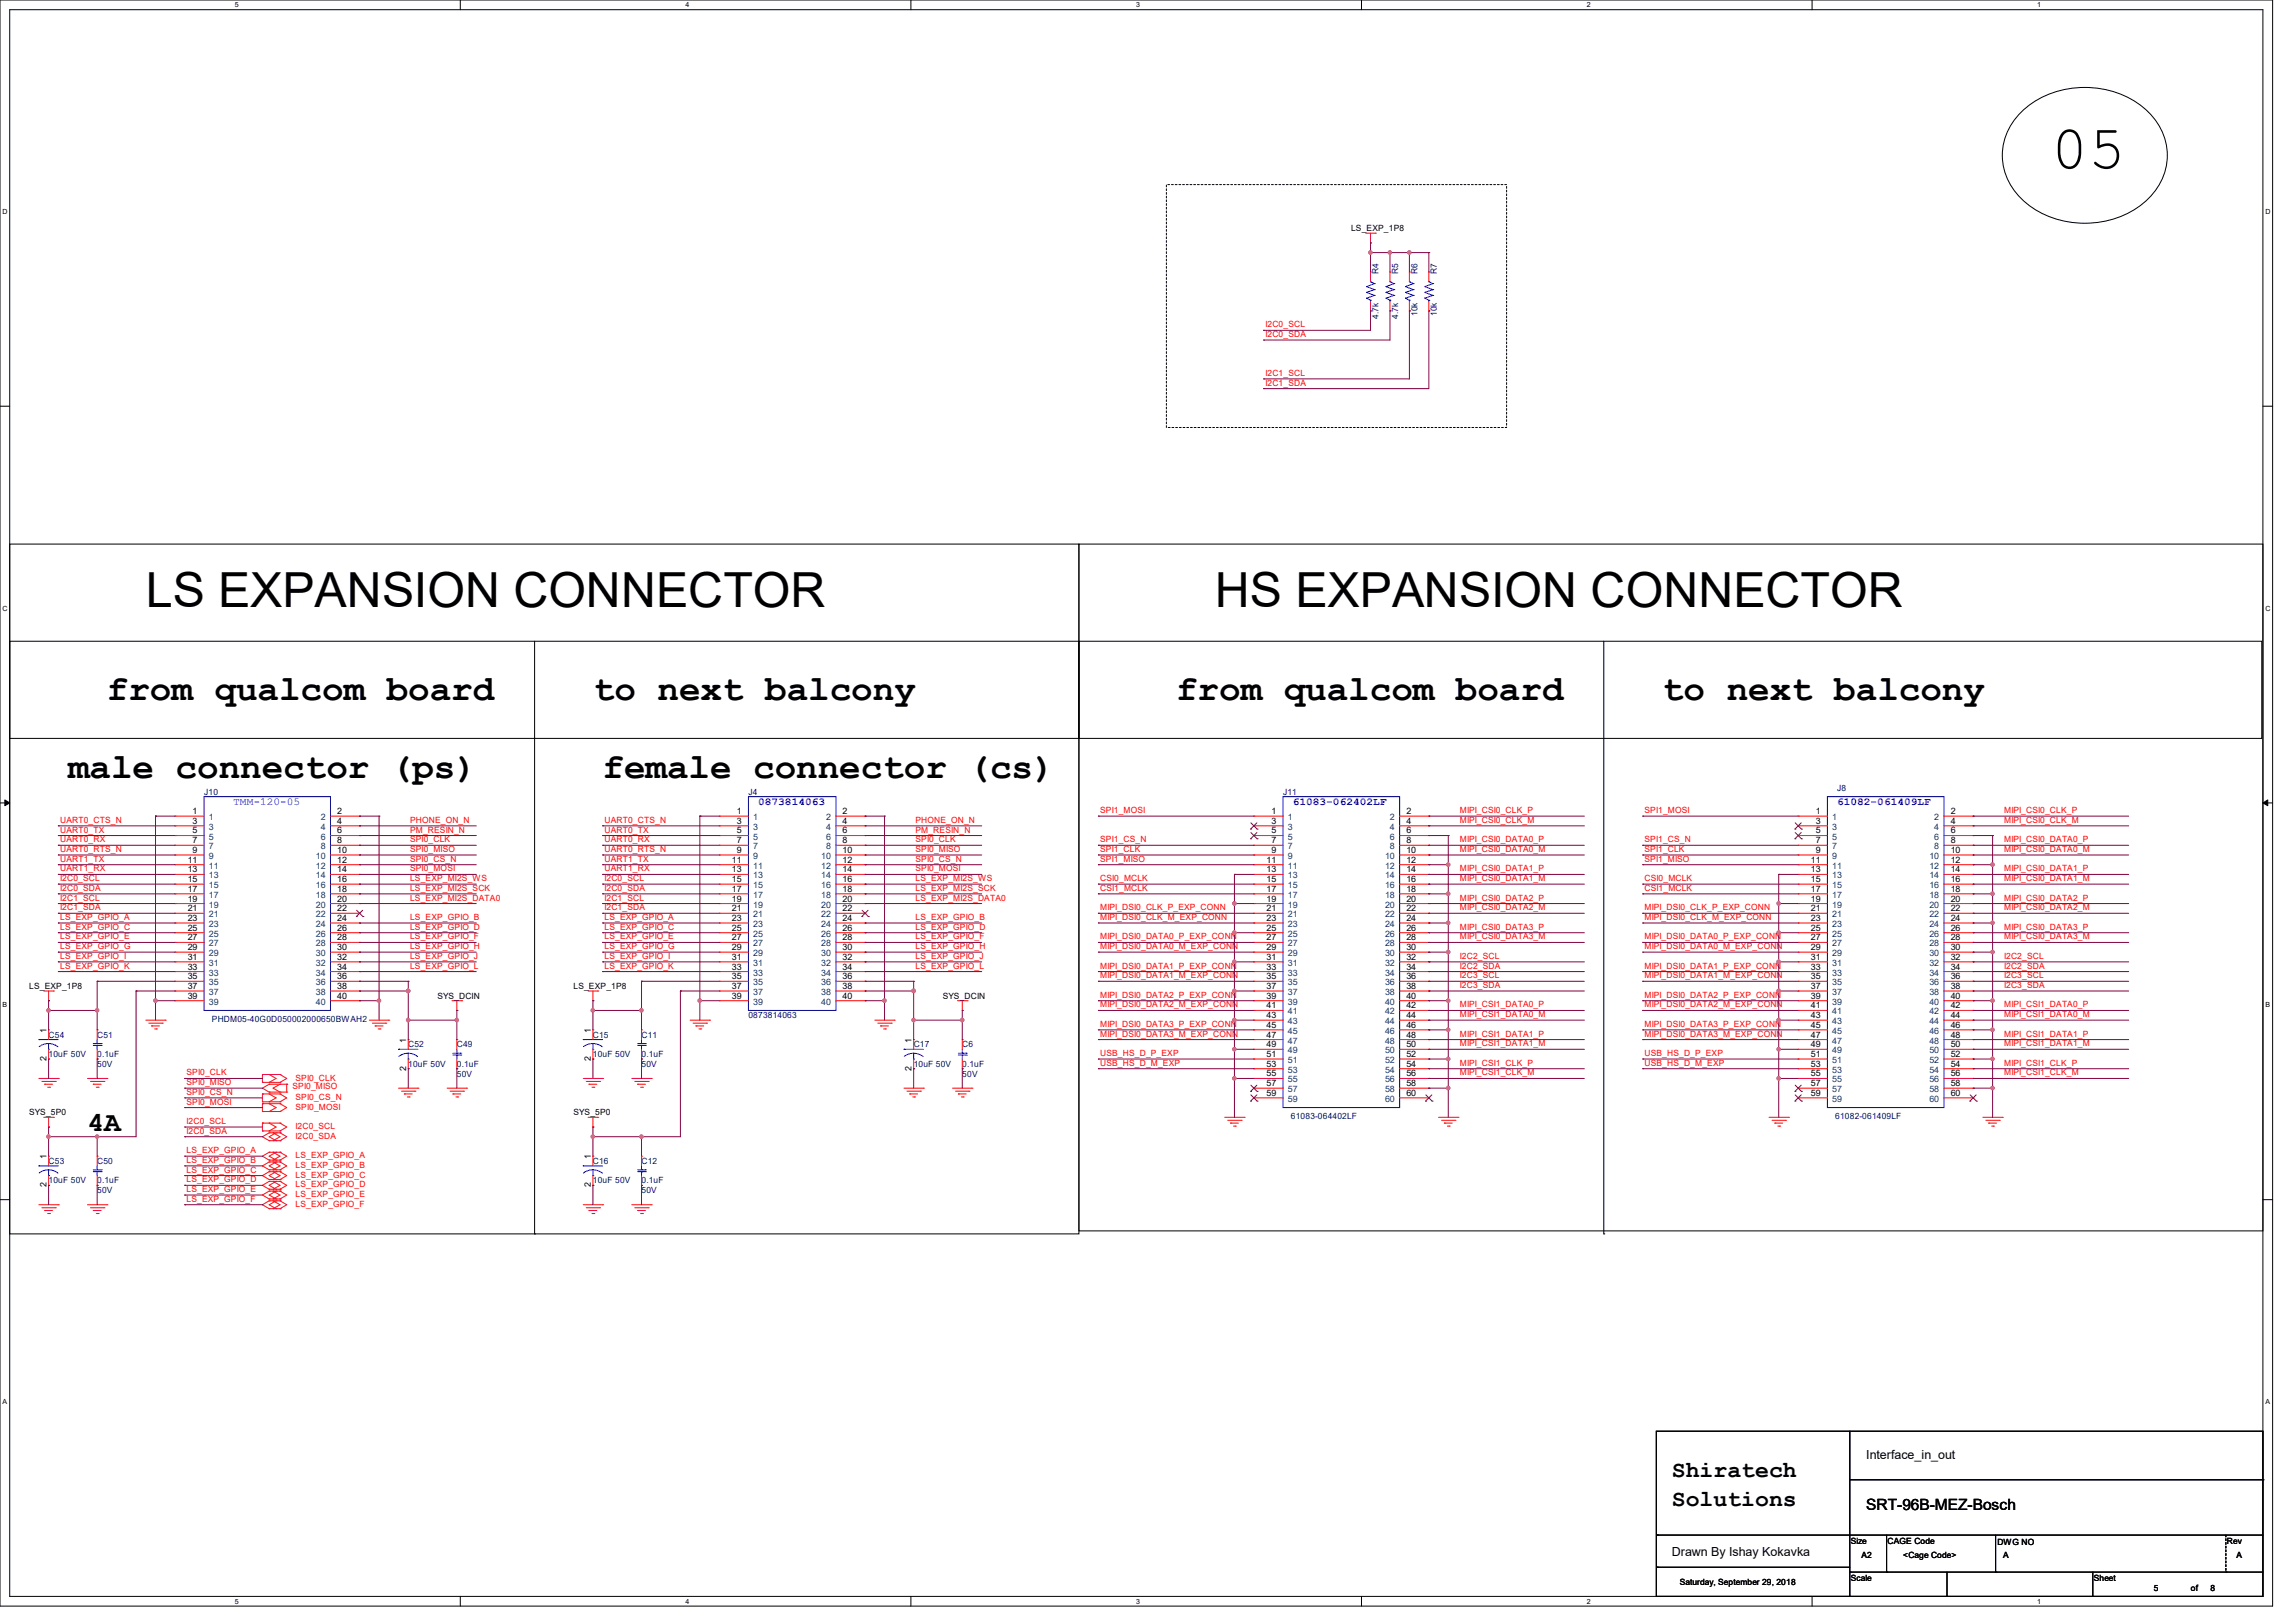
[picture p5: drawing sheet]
<svg xmlns="http://www.w3.org/2000/svg" width="420mm" height="297mm" viewBox="0 0 420 297" stroke-linecap="round" stroke-linejoin="round" font-family="sans-serif">
<defs><g id="words">
<text font-size="11.3" x="375.2" y="30.8">05</text>
<g font-size="8.8">
<text x="26.7" y="111.1">LS EXPANSION CONNECTOR</text>
<text x="222.2" y="111.1">HS EXPANSION CONNECTOR</text>
</g>
<g font-size="6.6">
<text x="19.6" y="128.2">from qualcom board</text>
<text x="108.5" y="128.2">to next balcony</text>
<text x="215.1" y="128.2">from qualcom board</text>
<text x="304" y="128.2">to next balcony</text>
<text x="12.4" y="142.4">male connector (ps)</text>
<text x="110.2" y="142.4">female connector (cs)</text>
</g>
<text font-size="5.1" x="16" y="207">4A</text>
<g font-size="4.2">
<text x="305.8" y="270.3">Shiratech</text>
<text x="305.8" y="275.6">Solutions</text>
</g>
<text font-size="2.8" x="341.4" y="276.4">SRT-96B-MEZ-Bosch</text>
<g font-size="2.3">
<text x="341.4" y="267">Interface_in_out</text>
<text x="305.8" y="284.8">Drawn By Ishay Kokavka</text>
</g>
<g font-size="1.9" fill="#00f">
<text x="42.7" y="147.3">TMM-120-05</text>
<text x="138.7" y="147.4">0873814063</text>
<text x="236.5" y="147.4">61083-062402LF</text>
<text x="336" y="147.4">61082-061409LF</text>
</g>
<g font-size="1.6">
<text x="247.1" y="42.3">LS_EXP_1P8</text>
<text x="35.2" y="149">1</text>
<text x="61.7" y="149">2</text>
<text x="134.8" y="149">1</text>
<text x="154.1" y="149">2</text>
<text x="232.6" y="149">1</text>
<text x="257.3" y="149">2</text>
<text x="332.1" y="149">1</text>
<text x="356.8" y="149">2</text>
<text x="35.2" y="150.8">3</text>
<text x="35.2" y="152.5">5</text>
<text x="35.2" y="154.3">7</text>
<text x="61.7" y="150.8">4</text>
<text x="61.7" y="152.5">6</text>
<text x="61.7" y="154.3">8</text>
<text x="134.8" y="150.8">3</text>
<text x="134.8" y="152.5">5</text>
<text x="134.8" y="154.3">7</text>
<text x="154.1" y="150.8">4</text>
<text x="154.1" y="152.5">6</text>
<text x="154.1" y="154.3">8</text>
<text x="232.6" y="150.8">3</text>
<text x="232.6" y="152.5">5</text>
<text x="232.6" y="154.3">7</text>
<text x="257.3" y="150.8">4</text>
<text x="257.3" y="152.5">6</text>
<text x="257.3" y="154.3">8</text>
<text x="332.1" y="150.8">3</text>
<text x="332.1" y="152.5">5</text>
<text x="332.1" y="154.3">7</text>
<text x="356.8" y="150.8">4</text>
<text x="356.8" y="152.5">6</text>
<text x="356.8" y="154.3">8</text>
<text x="34.3" y="157.9">11</text>
<text x="34.3" y="159.6">13</text>
<text x="34.3" y="161.4">15</text>
<text x="35.2" y="156.1">9</text>
<text x="61.7" y="156.1">10</text>
<text x="61.7" y="157.9">12</text>
<text x="61.7" y="159.6">14</text>
<text x="61.7" y="161.4">16</text>
<text x="133.9" y="157.9">11</text>
<text x="133.9" y="159.6">13</text>
<text x="133.9" y="161.4">15</text>
<text x="134.8" y="156.1">9</text>
<text x="154.1" y="156.1">10</text>
<text x="154.1" y="157.9">12</text>
<text x="154.1" y="159.6">14</text>
<text x="154.1" y="161.4">16</text>
<text x="231.7" y="157.9">11</text>
<text x="231.7" y="159.6">13</text>
<text x="231.7" y="161.4">15</text>
<text x="232.6" y="156.1">9</text>
<text x="257.3" y="156.1">10</text>
<text x="257.3" y="157.9">12</text>
<text x="257.3" y="159.6">14</text>
<text x="257.3" y="161.4">16</text>
<text x="331.3" y="157.9">11</text>
<text x="331.3" y="159.6">13</text>
<text x="331.3" y="161.4">15</text>
<text x="332.1" y="156.1">9</text>
<text x="356.8" y="156.1">10</text>
<text x="356.8" y="157.9">12</text>
<text x="356.8" y="159.6">14</text>
<text x="356.8" y="161.4">16</text>
<text x="34.3" y="163.2">17</text>
<text x="34.3" y="165">19</text>
<text x="34.3" y="166.8">21</text>
<text x="61.7" y="163.2">18</text>
<text x="61.7" y="165">20</text>
<text x="61.7" y="166.8">22</text>
<text x="133.9" y="163.2">17</text>
<text x="133.9" y="165">19</text>
<text x="133.9" y="166.8">21</text>
<text x="154.1" y="163.2">18</text>
<text x="154.1" y="165">20</text>
<text x="154.1" y="166.8">22</text>
<text x="231.7" y="163.2">17</text>
<text x="231.7" y="165">19</text>
<text x="231.7" y="166.8">21</text>
<text x="257.3" y="163.2">18</text>
<text x="257.3" y="165">20</text>
<text x="257.3" y="166.8">22</text>
<text x="331.3" y="163.2">17</text>
<text x="331.3" y="165">19</text>
<text x="331.3" y="166.8">21</text>
<text x="356.8" y="163.2">18</text>
<text x="356.8" y="165">20</text>
<text x="356.8" y="166.8">22</text>
<text x="34.3" y="168.5">23</text>
<text x="34.3" y="170.3">25</text>
<text x="34.3" y="172.1">27</text>
<text x="34.3" y="173.9">29</text>
<text x="61.7" y="168.5">24</text>
<text x="61.7" y="170.3">26</text>
<text x="61.7" y="172.1">28</text>
<text x="61.7" y="173.9">30</text>
<text x="133.9" y="168.5">23</text>
<text x="133.9" y="170.3">25</text>
<text x="133.9" y="172.1">27</text>
<text x="133.9" y="173.9">29</text>
<text x="154.1" y="168.5">24</text>
<text x="154.1" y="170.3">26</text>
<text x="154.1" y="172.1">28</text>
<text x="154.1" y="173.9">30</text>
<text x="231.7" y="168.5">23</text>
<text x="231.7" y="170.3">25</text>
<text x="231.7" y="172.1">27</text>
<text x="231.7" y="173.9">29</text>
<text x="257.3" y="168.5">24</text>
<text x="257.3" y="170.3">26</text>
<text x="257.3" y="172.1">28</text>
<text x="257.3" y="173.9">30</text>
<text x="331.3" y="168.5">23</text>
<text x="331.3" y="170.3">25</text>
<text x="331.3" y="172.1">27</text>
<text x="331.3" y="173.9">29</text>
<text x="356.8" y="168.5">24</text>
<text x="356.8" y="170.3">26</text>
<text x="356.8" y="172.1">28</text>
<text x="356.8" y="173.9">30</text>
<text x="34.3" y="175.6">31</text>
<text x="34.3" y="177.4">33</text>
<text x="34.3" y="179.2">35</text>
<text x="61.7" y="175.6">32</text>
<text x="61.7" y="177.4">34</text>
<text x="61.7" y="179.2">36</text>
<text x="133.9" y="175.6">31</text>
<text x="133.9" y="177.4">33</text>
<text x="133.9" y="179.2">35</text>
<text x="154.1" y="175.6">32</text>
<text x="154.1" y="177.4">34</text>
<text x="154.1" y="179.2">36</text>
<text x="231.7" y="175.6">31</text>
<text x="231.7" y="177.4">33</text>
<text x="231.7" y="179.2">35</text>
<text x="257.3" y="175.6">32</text>
<text x="257.3" y="177.4">34</text>
<text x="257.3" y="179.2">36</text>
<text x="331.3" y="175.6">31</text>
<text x="331.3" y="177.4">33</text>
<text x="331.3" y="179.2">35</text>
<text x="356.8" y="175.6">32</text>
<text x="356.8" y="177.4">34</text>
<text x="356.8" y="179.2">36</text>
<text x="5.3" y="181">LS_EXP_1P8</text>
<text x="34.3" y="181">37</text>
<text x="34.3" y="182.8">39</text>
<text x="61.7" y="181">38</text>
<text x="61.7" y="182.8">40</text>
<text x="80" y="182.8">SYS_DCIN</text>
<text x="104.9" y="181">LS_EXP_1P8</text>
<text x="133.9" y="181">37</text>
<text x="133.9" y="182.8">39</text>
<text x="154.1" y="181">38</text>
<text x="154.1" y="182.8">40</text>
<text x="172.5" y="182.8">SYS_DCIN</text>
<text x="231.7" y="181">37</text>
<text x="231.7" y="182.8">39</text>
<text x="231.7" y="184.5">41</text>
<text x="257.3" y="181">38</text>
<text x="257.3" y="182.8">40</text>
<text x="257.3" y="184.5">42</text>
<text x="331.3" y="181">37</text>
<text x="331.3" y="182.8">39</text>
<text x="331.3" y="184.5">41</text>
<text x="356.8" y="181">38</text>
<text x="356.8" y="182.8">40</text>
<text x="356.8" y="184.5">42</text>
<text x="8.5" y="189" transform="rotate(-90 8.5 189)">1</text>
<text x="74.3" y="190.8" transform="rotate(-90 74.3 190.8)">1</text>
<text x="108.1" y="189" transform="rotate(-90 108.1 189)">1</text>
<text x="166.8" y="190.8" transform="rotate(-90 166.8 190.8)">1</text>
<text x="231.7" y="186.3">43</text>
<text x="231.7" y="188.1">45</text>
<text x="231.7" y="189.9">47</text>
<text x="231.7" y="191.6">49</text>
<text x="257.3" y="186.3">44</text>
<text x="257.3" y="188.1">46</text>
<text x="257.3" y="189.9">48</text>
<text x="257.3" y="191.6">50</text>
<text x="331.3" y="186.3">43</text>
<text x="331.3" y="188.1">45</text>
<text x="331.3" y="189.9">47</text>
<text x="331.3" y="191.6">49</text>
<text x="356.8" y="186.3">44</text>
<text x="356.8" y="188.1">46</text>
<text x="356.8" y="189.9">48</text>
<text x="356.8" y="191.6">50</text>
<text x="8.5" y="194.1" transform="rotate(-90 8.5 194.1)">2</text>
<text x="74.3" y="195.9" transform="rotate(-90 74.3 195.9)">2</text>
<text x="108.1" y="194.1" transform="rotate(-90 108.1 194.1)">2</text>
<text x="166.8" y="195.9" transform="rotate(-90 166.8 195.9)">2</text>
<text x="231.7" y="193.4">51</text>
<text x="231.7" y="195.2">53</text>
<text x="231.7" y="197">55</text>
<text x="257.3" y="193.4">52</text>
<text x="257.3" y="195.2">54</text>
<text x="257.3" y="197">56</text>
<text x="331.3" y="193.4">51</text>
<text x="331.3" y="195.2">53</text>
<text x="331.3" y="197">55</text>
<text x="356.8" y="193.4">52</text>
<text x="356.8" y="195.2">54</text>
<text x="356.8" y="197">56</text>
<text x="231.7" y="198.8">57</text>
<text x="231.7" y="200.5">59</text>
<text x="257.3" y="198.8">58</text>
<text x="257.3" y="200.5">60</text>
<text x="331.3" y="198.8">57</text>
<text x="331.3" y="200.5">59</text>
<text x="356.8" y="198.8">58</text>
<text x="356.8" y="200.5">60</text>
<text x="5.3" y="204.1">SYS_5P0</text>
<text x="104.9" y="204.1">SYS_5P0</text>
<text x="8.5" y="212.1" transform="rotate(-90 8.5 212.1)">1</text>
<text x="108.1" y="212.1" transform="rotate(-90 108.1 212.1)">1</text>
<text x="8.5" y="217.3" transform="rotate(-90 8.5 217.3)">2</text>
<text x="108.1" y="217.3" transform="rotate(-90 108.1 217.3)">2</text>
<text x="338.5" y="282.5">Size</text>
<text x="340.5" y="285">A2</text>
<text x="345.3" y="282.5">CAGE Code</text>
<text x="348.1" y="285">&lt;Cage Code&gt;</text>
<text x="365.4" y="282.7">DWG NO</text>
<text x="366.4" y="285">A</text>
<text x="407.3" y="282.5">Rev</text>
<text x="409.1" y="285">A</text>
<text x="307.3" y="290">Saturday, September 29, 2018</text>
<text x="338.5" y="289.3">Scale</text>
<text x="383" y="289.3">Sheet</text>
<text x="394" y="291.1">5</text>
<text x="400.8" y="291.1">of</text>
<text x="404.3" y="291.1">8</text>
</g>
<g font-size="1.6" fill="#000080">
<text x="252.2" y="50.1" transform="rotate(-90 252.2 50.1)">R4</text>
<text x="255.7" y="50.1" transform="rotate(-90 255.7 50.1)">R5</text>
<text x="259.3" y="50.1" transform="rotate(-90 259.3 50.1)">R6</text>
<text x="262.8" y="50.1" transform="rotate(-90 262.8 50.1)">R7</text>
<text x="252.2" y="58.3" transform="rotate(-90 252.2 58.3)">4.7k</text>
<text x="255.7" y="58.3" transform="rotate(-90 255.7 58.3)">4.7k</text>
<text x="259.3" y="57.8" transform="rotate(-90 259.3 57.8)">10k</text>
<text x="262.8" y="57.8" transform="rotate(-90 262.8 57.8)">10k</text>
<text x="37.3" y="145.5">J10</text>
<text x="136.9" y="145.5">J4</text>
<text x="234.7" y="145.5">J11</text>
<text x="336" y="144.7">J8</text>
<text x="8.9" y="189.9">C54</text>
<text x="17.8" y="189.9">C51</text>
<text x="38.8" y="187.1">PHDM05-40G0D050002000650BWAH2</text>
<text x="74.7" y="191.7">C52</text>
<text x="83.6" y="191.7">C49</text>
<text x="108.5" y="189.9">C15</text>
<text x="117.3" y="189.9">C11</text>
<text x="136.9" y="186.3">0873814063</text>
<text x="167.1" y="191.7">C17</text>
<text x="176" y="191.7">C6</text>
<text x="8.9" y="193.5">10uF 50V</text>
<text x="17.8" y="193.5">0.1uF</text>
<text x="17.8" y="195.2">50V</text>
<text x="74.7" y="195.2">10uF 50V</text>
<text x="83.6" y="195.2">0.1uF</text>
<text x="83.6" y="197">50V</text>
<text x="108.5" y="193.5">10uF 50V</text>
<text x="117.3" y="193.5">0.1uF</text>
<text x="117.3" y="195.2">50V</text>
<text x="167.1" y="195.2">10uF 50V</text>
<text x="176" y="195.2">0.1uF</text>
<text x="176" y="197">50V</text>
<text x="236.1" y="204.8">61083-064402LF</text>
<text x="335.7" y="204.8">61082-061409LF</text>
<text x="8.9" y="213">C53</text>
<text x="17.8" y="213">C50</text>
<text x="108.5" y="213">C16</text>
<text x="117.3" y="213">C12</text>
<text x="8.9" y="216.6">10uF 50V</text>
<text x="17.8" y="216.6">0.1uF</text>
<text x="17.8" y="218.4">50V</text>
<text x="108.5" y="216.6">10uF 50V</text>
<text x="117.3" y="216.6">0.1uF</text>
<text x="117.3" y="218.4">50V</text>
</g>
<g font-size="1.6" fill="#f00">
<text x="231.5" y="59.9">I2C0_SCL</text>
<text x="231.5" y="61.7">I2C0_SDA</text>
<text x="231.5" y="68.8">I2C1_SCL</text>
<text x="231.5" y="70.6">I2C1_SDA</text>
<text x="201.3" y="148.8">SPI1_MOSI</text>
<text x="267" y="148.8">MIPI_CSI0_CLK_P</text>
<text x="300.8" y="148.8">SPI1_MOSI</text>
<text x="366.6" y="148.8">MIPI_CSI0_CLK_P</text>
<text x="11" y="150.6">UART0_CTS_N</text>
<text x="11" y="152.4">UART0_TX</text>
<text x="11" y="154.1">UART0_RX</text>
<text x="11" y="155.9">UART0_RTS_N</text>
<text x="75" y="150.6">PHONE_ON_N</text>
<text x="75" y="152.4">PM_RESIN_N</text>
<text x="75" y="154.1">SPI0_CLK</text>
<text x="75" y="155.9">SPI0_MISO</text>
<text x="110.6" y="150.6">UART0_CTS_N</text>
<text x="110.6" y="152.4">UART0_TX</text>
<text x="110.6" y="154.1">UART0_RX</text>
<text x="110.6" y="155.9">UART0_RTS_N</text>
<text x="167.5" y="150.6">PHONE_ON_N</text>
<text x="167.5" y="152.4">PM_RESIN_N</text>
<text x="167.5" y="154.1">SPI0_CLK</text>
<text x="167.5" y="155.9">SPI0_MISO</text>
<text x="201.3" y="154.1">SPI1_CS_N</text>
<text x="201.3" y="155.9">SPI1_CLK</text>
<text x="267" y="150.6">MIPI_CSI0_CLK_M</text>
<text x="267" y="154.1">MIPI_CSI0_DATA0_P</text>
<text x="267" y="155.9">MIPI_CSI0_DATA0_M</text>
<text x="300.8" y="154.1">SPI1_CS_N</text>
<text x="300.8" y="155.9">SPI1_CLK</text>
<text x="366.6" y="150.6">MIPI_CSI0_CLK_M</text>
<text x="366.6" y="154.1">MIPI_CSI0_DATA0_P</text>
<text x="366.6" y="155.9">MIPI_CSI0_DATA0_M</text>
<text x="11" y="159.5">UART1_RX</text>
<text x="11" y="157.7">UART1_TX</text>
<text x="11" y="161.2">I2C0_SCL</text>
<text x="75" y="157.7">SPI0_CS_N</text>
<text x="75" y="159.5">SPI0_MOSI</text>
<text x="75" y="161.2">LS_EXP_MI2S_WS</text>
<text x="110.6" y="159.5">UART1_RX</text>
<text x="110.6" y="157.7">UART1_TX</text>
<text x="110.6" y="161.2">I2C0_SCL</text>
<text x="167.5" y="157.7">SPI0_CS_N</text>
<text x="167.5" y="159.5">SPI0_MOSI</text>
<text x="167.5" y="161.2">LS_EXP_MI2S_WS</text>
<text x="201.3" y="157.7">SPI1_MISO</text>
<text x="201.3" y="161.2">CSI0_MCLK</text>
<text x="267" y="159.5">MIPI_CSI0_DATA1_P</text>
<text x="267" y="161.2">MIPI_CSI0_DATA1_M</text>
<text x="300.8" y="157.7">SPI1_MISO</text>
<text x="300.8" y="161.2">CSI0_MCLK</text>
<text x="366.6" y="159.5">MIPI_CSI0_DATA1_P</text>
<text x="366.6" y="161.2">MIPI_CSI0_DATA1_M</text>
<text x="11" y="163">I2C0_SDA</text>
<text x="11" y="164.8">I2C1_SCL</text>
<text x="11" y="166.6">I2C1_SDA</text>
<text x="75" y="163">LS_EXP_MI2S_SCK</text>
<text x="75" y="164.8">LS_EXP_MI2S_DATA0</text>
<text x="110.6" y="163">I2C0_SDA</text>
<text x="110.6" y="164.8">I2C1_SCL</text>
<text x="110.6" y="166.6">I2C1_SDA</text>
<text x="167.5" y="163">LS_EXP_MI2S_SCK</text>
<text x="167.5" y="164.8">LS_EXP_MI2S_DATA0</text>
<text x="201.3" y="163">CSI1_MCLK</text>
<text x="201.3" y="166.6">MIPI_DSI0_CLK_P_EXP_CONN</text>
<text x="267" y="164.8">MIPI_CSI0_DATA2_P</text>
<text x="267" y="166.6">MIPI_CSI0_DATA2_M</text>
<text x="300.8" y="163">CSI1_MCLK</text>
<text x="300.8" y="166.6">MIPI_DSI0_CLK_P_EXP_CONN</text>
<text x="366.6" y="164.8">MIPI_CSI0_DATA2_P</text>
<text x="366.6" y="166.6">MIPI_CSI0_DATA2_M</text>
<text x="11" y="168.4">LS_EXP_GPIO_A</text>
<text x="11" y="170.1">LS_EXP_GPIO_C</text>
<text x="11" y="171.9">LS_EXP_GPIO_E</text>
<text x="11" y="173.7">LS_EXP_GPIO_G</text>
<text x="75" y="168.4">LS_EXP_GPIO_B</text>
<text x="75" y="170.1">LS_EXP_GPIO_D</text>
<text x="75" y="171.9">LS_EXP_GPIO_F</text>
<text x="75" y="173.7">LS_EXP_GPIO_H</text>
<text x="110.6" y="168.4">LS_EXP_GPIO_A</text>
<text x="110.6" y="170.1">LS_EXP_GPIO_C</text>
<text x="110.6" y="171.9">LS_EXP_GPIO_E</text>
<text x="110.6" y="173.7">LS_EXP_GPIO_G</text>
<text x="167.5" y="168.4">LS_EXP_GPIO_B</text>
<text x="167.5" y="170.1">LS_EXP_GPIO_D</text>
<text x="167.5" y="171.9">LS_EXP_GPIO_F</text>
<text x="167.5" y="173.7">LS_EXP_GPIO_H</text>
<text x="201.3" y="168.4">MIPI_DSI0_CLK_M_EXP_CONN</text>
<text x="201.3" y="171.9">MIPI_DSI0_DATA0_P_EXP_CONN</text>
<text x="201.3" y="173.7">MIPI_DSI0_DATA0_M_EXP_CONN</text>
<text x="267" y="170.1">MIPI_CSI0_DATA3_P</text>
<text x="267" y="171.9">MIPI_CSI0_DATA3_M</text>
<text x="300.8" y="168.4">MIPI_DSI0_CLK_M_EXP_CONN</text>
<text x="300.8" y="171.9">MIPI_DSI0_DATA0_P_EXP_CONN</text>
<text x="300.8" y="173.7">MIPI_DSI0_DATA0_M_EXP_CONN</text>
<text x="366.6" y="170.1">MIPI_CSI0_DATA3_P</text>
<text x="366.6" y="171.9">MIPI_CSI0_DATA3_M</text>
<text x="11" y="175.5">LS_EXP_GPIO_I</text>
<text x="11" y="177.2">LS_EXP_GPIO_K</text>
<text x="75" y="175.5">LS_EXP_GPIO_J</text>
<text x="75" y="177.2">LS_EXP_GPIO_L</text>
<text x="110.6" y="175.5">LS_EXP_GPIO_I</text>
<text x="110.6" y="177.2">LS_EXP_GPIO_K</text>
<text x="167.5" y="175.5">LS_EXP_GPIO_J</text>
<text x="167.5" y="177.2">LS_EXP_GPIO_L</text>
<text x="201.3" y="177.2">MIPI_DSI0_DATA1_P_EXP_CONN</text>
<text x="201.3" y="179">MIPI_DSI0_DATA1_M_EXP_CONN</text>
<text x="267" y="175.5">I2C2_SCL</text>
<text x="267" y="177.2">I2C2_SDA</text>
<text x="267" y="179">I2C3_SCL</text>
<text x="300.8" y="177.2">MIPI_DSI0_DATA1_P_EXP_CONN</text>
<text x="300.8" y="179">MIPI_DSI0_DATA1_M_EXP_CONN</text>
<text x="366.6" y="175.5">I2C2_SCL</text>
<text x="366.6" y="177.2">I2C2_SDA</text>
<text x="366.6" y="179">I2C3_SCL</text>
<text x="201.3" y="182.6">MIPI_DSI0_DATA2_P_EXP_CONN</text>
<text x="201.3" y="184.4">MIPI_DSI0_DATA2_M_EXP_CONN</text>
<text x="267" y="180.8">I2C3_SDA</text>
<text x="267" y="184.4">MIPI_CSI1_DATA0_P</text>
<text x="300.8" y="182.6">MIPI_DSI0_DATA2_P_EXP_CONN</text>
<text x="300.8" y="184.4">MIPI_DSI0_DATA2_M_EXP_CONN</text>
<text x="366.6" y="180.8">I2C3_SDA</text>
<text x="366.6" y="184.4">MIPI_CSI1_DATA0_P</text>
<text x="201.3" y="187.9">MIPI_DSI0_DATA3_P_EXP_CONN</text>
<text x="201.3" y="189.7">MIPI_DSI0_DATA3_M_EXP_CONN</text>
<text x="267" y="186.1">MIPI_CSI1_DATA0_M</text>
<text x="267" y="189.7">MIPI_CSI1_DATA1_P</text>
<text x="267" y="191.5">MIPI_CSI1_DATA1_M</text>
<text x="300.8" y="187.9">MIPI_DSI0_DATA3_P_EXP_CONN</text>
<text x="300.8" y="189.7">MIPI_DSI0_DATA3_M_EXP_CONN</text>
<text x="366.6" y="186.1">MIPI_CSI1_DATA0_M</text>
<text x="366.6" y="189.7">MIPI_CSI1_DATA1_P</text>
<text x="366.6" y="191.5">MIPI_CSI1_DATA1_M</text>
<text x="34.1" y="196.8">SPI0_CLK</text>
<text x="54.1" y="197.7">SPI0_CLK</text>
<text x="201.3" y="193.2">USB_HS_D_P_EXP</text>
<text x="201.3" y="195">USB_HS_D_M_EXP</text>
<text x="267" y="195">MIPI_CSI1_CLK_P</text>
<text x="267" y="196.8">MIPI_CSI1_CLK_M</text>
<text x="300.8" y="193.2">USB_HS_D_P_EXP</text>
<text x="300.8" y="195">USB_HS_D_M_EXP</text>
<text x="366.6" y="195">MIPI_CSI1_CLK_P</text>
<text x="366.6" y="196.8">MIPI_CSI1_CLK_M</text>
<text x="34.1" y="198.6">SPI0_MISO</text>
<text x="34.1" y="200.4">SPI0_CS_N</text>
<text x="34.1" y="202.1">SPI0_MOSI</text>
<text x="53.5" y="199.3">SPI0_MISO</text>
<text x="54.1" y="201.3">SPI0_CS_N</text>
<text x="54.1" y="203.1">SPI0_MOSI</text>
<text x="34.1" y="205.7">I2C0_SCL</text>
<text x="34.1" y="207.5">I2C0_SDA</text>
<text x="54.1" y="206.6">I2C0_SCL</text>
<text x="54.1" y="208.4">I2C0_SDA</text>
<text x="34.1" y="211">LS_EXP_GPIO_A</text>
<text x="34.1" y="212.8">LS_EXP_GPIO_B</text>
<text x="34.1" y="214.6">LS_EXP_GPIO_C</text>
<text x="54.1" y="212">LS_EXP_GPIO_A</text>
<text x="54.1" y="213.7">LS_EXP_GPIO_B</text>
<text x="54.1" y="215.5">LS_EXP_GPIO_C</text>
<text x="34.1" y="216.4">LS_EXP_GPIO_D</text>
<text x="34.1" y="218.1">LS_EXP_GPIO_E</text>
<text x="34.1" y="219.9">LS_EXP_GPIO_F</text>
<text x="54.1" y="217.3">LS_EXP_GPIO_D</text>
<text x="54.1" y="219.1">LS_EXP_GPIO_E</text>
<text x="54.1" y="220.8">LS_EXP_GPIO_F</text>
</g>
<g font-size="1.6" fill="#004080">
<text x="38.2" y="150.1">1</text>
<text x="38.2" y="151.9">3</text>
<text x="38.2" y="153.6">5</text>
<text x="38.2" y="155.4">7</text>
<text x="58.7" y="150.1">2</text>
<text x="58.7" y="151.9">4</text>
<text x="58.7" y="153.6">6</text>
<text x="58.7" y="155.4">8</text>
<text x="137.8" y="150.1">1</text>
<text x="137.8" y="151.9">3</text>
<text x="137.8" y="153.6">5</text>
<text x="137.8" y="155.4">7</text>
<text x="151.1" y="150.1">2</text>
<text x="151.1" y="151.9">4</text>
<text x="151.1" y="153.6">6</text>
<text x="151.1" y="155.4">8</text>
<text x="235.6" y="150.1">1</text>
<text x="235.6" y="151.9">3</text>
<text x="235.6" y="153.6">5</text>
<text x="235.6" y="155.4">7</text>
<text x="254.3" y="150.1">2</text>
<text x="254.3" y="151.9">4</text>
<text x="254.3" y="153.6">6</text>
<text x="254.3" y="155.4">8</text>
<text x="335.1" y="150.1">1</text>
<text x="335.1" y="151.9">3</text>
<text x="335.1" y="153.6">5</text>
<text x="335.1" y="155.4">7</text>
<text x="353.8" y="150.1">2</text>
<text x="353.8" y="151.9">4</text>
<text x="353.8" y="153.6">6</text>
<text x="353.8" y="155.4">8</text>
<text x="38.2" y="157.2">9</text>
<text x="38.2" y="159">11</text>
<text x="38.2" y="160.7">13</text>
<text x="57.8" y="157.2">10</text>
<text x="57.8" y="159">12</text>
<text x="57.8" y="160.7">14</text>
<text x="137.8" y="157.2">9</text>
<text x="137.8" y="159">11</text>
<text x="137.8" y="160.7">13</text>
<text x="150.2" y="157.2">10</text>
<text x="150.2" y="159">12</text>
<text x="150.2" y="160.7">14</text>
<text x="235.6" y="157.2">9</text>
<text x="235.6" y="159">11</text>
<text x="235.6" y="160.7">13</text>
<text x="253.4" y="157.2">10</text>
<text x="253.4" y="159">12</text>
<text x="253.4" y="160.7">14</text>
<text x="335.1" y="157.2">9</text>
<text x="335.1" y="159">11</text>
<text x="335.1" y="160.7">13</text>
<text x="352.9" y="157.2">10</text>
<text x="352.9" y="159">12</text>
<text x="352.9" y="160.7">14</text>
<text x="38.2" y="162.5">15</text>
<text x="38.2" y="164.3">17</text>
<text x="38.2" y="166.1">19</text>
<text x="38.2" y="167.9">21</text>
<text x="57.8" y="162.5">16</text>
<text x="57.8" y="164.3">18</text>
<text x="57.8" y="166.1">20</text>
<text x="57.8" y="167.9">22</text>
<text x="137.8" y="162.5">15</text>
<text x="137.8" y="164.3">17</text>
<text x="137.8" y="166.1">19</text>
<text x="137.8" y="167.9">21</text>
<text x="150.2" y="162.5">16</text>
<text x="150.2" y="164.3">18</text>
<text x="150.2" y="166.1">20</text>
<text x="150.2" y="167.9">22</text>
<text x="235.6" y="162.5">15</text>
<text x="235.6" y="164.3">17</text>
<text x="235.6" y="166.1">19</text>
<text x="235.6" y="167.9">21</text>
<text x="253.4" y="162.5">16</text>
<text x="253.4" y="164.3">18</text>
<text x="253.4" y="166.1">20</text>
<text x="253.4" y="167.9">22</text>
<text x="335.1" y="162.5">15</text>
<text x="335.1" y="164.3">17</text>
<text x="335.1" y="166.1">19</text>
<text x="335.1" y="167.9">21</text>
<text x="352.9" y="162.5">16</text>
<text x="352.9" y="164.3">18</text>
<text x="352.9" y="166.1">20</text>
<text x="352.9" y="167.9">22</text>
<text x="38.2" y="169.6">23</text>
<text x="38.2" y="171.4">25</text>
<text x="38.2" y="173.2">27</text>
<text x="57.8" y="169.6">24</text>
<text x="57.8" y="171.4">26</text>
<text x="57.8" y="173.2">28</text>
<text x="137.8" y="169.6">23</text>
<text x="137.8" y="171.4">25</text>
<text x="137.8" y="173.2">27</text>
<text x="150.2" y="169.6">24</text>
<text x="150.2" y="171.4">26</text>
<text x="150.2" y="173.2">28</text>
<text x="235.6" y="169.6">23</text>
<text x="235.6" y="171.4">25</text>
<text x="235.6" y="173.2">27</text>
<text x="253.4" y="169.6">24</text>
<text x="253.4" y="171.4">26</text>
<text x="253.4" y="173.2">28</text>
<text x="335.1" y="169.6">23</text>
<text x="335.1" y="171.4">25</text>
<text x="335.1" y="173.2">27</text>
<text x="352.9" y="169.6">24</text>
<text x="352.9" y="171.4">26</text>
<text x="352.9" y="173.2">28</text>
<text x="38.2" y="175">29</text>
<text x="38.2" y="176.7">31</text>
<text x="38.2" y="178.5">33</text>
<text x="57.8" y="175">30</text>
<text x="57.8" y="176.7">32</text>
<text x="57.8" y="178.5">34</text>
<text x="137.8" y="175">29</text>
<text x="137.8" y="176.7">31</text>
<text x="137.8" y="178.5">33</text>
<text x="150.2" y="175">30</text>
<text x="150.2" y="176.7">32</text>
<text x="150.2" y="178.5">34</text>
<text x="235.6" y="175">29</text>
<text x="235.6" y="176.7">31</text>
<text x="235.6" y="178.5">33</text>
<text x="253.4" y="175">30</text>
<text x="253.4" y="176.7">32</text>
<text x="253.4" y="178.5">34</text>
<text x="335.1" y="175">29</text>
<text x="335.1" y="176.7">31</text>
<text x="335.1" y="178.5">33</text>
<text x="352.9" y="175">30</text>
<text x="352.9" y="176.7">32</text>
<text x="352.9" y="178.5">34</text>
<text x="38.2" y="180.3">35</text>
<text x="38.2" y="182.1">37</text>
<text x="38.2" y="183.9">39</text>
<text x="57.8" y="180.3">36</text>
<text x="57.8" y="182.1">38</text>
<text x="57.8" y="183.9">40</text>
<text x="137.8" y="180.3">35</text>
<text x="137.8" y="182.1">37</text>
<text x="137.8" y="183.9">39</text>
<text x="150.2" y="180.3">36</text>
<text x="150.2" y="182.1">38</text>
<text x="150.2" y="183.9">40</text>
<text x="235.6" y="180.3">35</text>
<text x="235.6" y="182.1">37</text>
<text x="235.6" y="183.9">39</text>
<text x="235.6" y="185.6">41</text>
<text x="253.4" y="180.3">36</text>
<text x="253.4" y="182.1">38</text>
<text x="253.4" y="183.9">40</text>
<text x="253.4" y="185.6">42</text>
<text x="335.1" y="180.3">35</text>
<text x="335.1" y="182.1">37</text>
<text x="335.1" y="183.9">39</text>
<text x="335.1" y="185.6">41</text>
<text x="352.9" y="180.3">36</text>
<text x="352.9" y="182.1">38</text>
<text x="352.9" y="183.9">40</text>
<text x="352.9" y="185.6">42</text>
<text x="235.6" y="187.4">43</text>
<text x="235.6" y="189.2">45</text>
<text x="235.6" y="191">47</text>
<text x="253.4" y="187.4">44</text>
<text x="253.4" y="189.2">46</text>
<text x="253.4" y="191">48</text>
<text x="335.1" y="187.4">43</text>
<text x="335.1" y="189.2">45</text>
<text x="335.1" y="191">47</text>
<text x="352.9" y="187.4">44</text>
<text x="352.9" y="189.2">46</text>
<text x="352.9" y="191">48</text>
<text x="235.6" y="192.7">49</text>
<text x="235.6" y="194.5">51</text>
<text x="235.6" y="196.3">53</text>
<text x="253.4" y="192.7">50</text>
<text x="253.4" y="194.5">52</text>
<text x="253.4" y="196.3">54</text>
<text x="335.1" y="192.7">49</text>
<text x="335.1" y="194.5">51</text>
<text x="335.1" y="196.3">53</text>
<text x="352.9" y="192.7">50</text>
<text x="352.9" y="194.5">52</text>
<text x="352.9" y="196.3">54</text>
<text x="235.6" y="198.1">55</text>
<text x="235.6" y="199.9">57</text>
<text x="235.6" y="201.6">59</text>
<text x="253.4" y="198.1">56</text>
<text x="253.4" y="199.9">58</text>
<text x="253.4" y="201.6">60</text>
<text x="335.1" y="198.1">55</text>
<text x="335.1" y="199.9">57</text>
<text x="335.1" y="201.6">59</text>
<text x="352.9" y="198.1">56</text>
<text x="352.9" y="199.9">58</text>
<text x="352.9" y="201.6">60</text>
</g>
<g font-size="1.3">
<text x="43" y="1.3">5</text>
<text x="125.4" y="1.3">4</text>
<text x="207.8" y="1.3">3</text>
<text x="290.2" y="1.3">2</text>
<text x="372.7" y="1.3">1</text>
<text x=".5" y="39.2">D</text>
<text x="414.4" y="39.2">D</text>
<text x=".5" y="111.8">C</text>
<text x="414.4" y="111.8">C</text>
<text x=".5" y="184.4">B</text>
<text x="414.4" y="184.4">B</text>
<text x=".5" y="257">A</text>
<text x="414.4" y="257">A</text>
<text x="43" y="293.5">5</text>
<text x="125.4" y="293.5">4</text>
<text x="207.8" y="293.5">3</text>
<text x="290.2" y="293.5">2</text>
<text x="372.7" y="293.5">1</text>
</g>
</g></defs>
<path d="M0 0h415.7v293.9h-415.7zM1.8 1.8h412.1v290.3h-412.1z" fill="none" stroke="#000" stroke-width=".18"/>
<g fill="#fff">
<path d="M43 .2h.6v1.4h-.6z"/>
<path d="M43 292.3h.6v1.4h-.6z"/>
</g>
<path d="M84.2 0v1.8M84.2 292.1v1.8" fill="none" stroke="#000" stroke-width=".18"/>
<g fill="#fff">
<path d="M125.4 .2h.7v1.4h-.7z"/>
<path d="M125.4 292.3h.7v1.4h-.7z"/>
</g>
<path d="M166.6 0v1.8M166.6 292.1v1.8" fill="none" stroke="#000" stroke-width=".18"/>
<g fill="#fff">
<path d="M207.8 .2h.7v1.4h-.7z"/>
<path d="M207.8 292.3h.7v1.4h-.7z"/>
</g>
<path d="M249 0v1.8M249 292.1v1.8" fill="none" stroke="#000" stroke-width=".18"/>
<g fill="#fff">
<path d="M290.2 .2h.7v1.4h-.7z"/>
<path d="M290.2 292.3h.7v1.4h-.7z"/>
</g>
<path d="M331.5 0v1.8M331.5 292.1v1.8" fill="none" stroke="#000" stroke-width=".18"/>
<g fill="#fff">
<path d="M372.7 .2h.6v1.4h-.6z"/>
<path d="M372.7 292.3h.6v1.4h-.6z"/>
<path d="M.5 38.1h.9v1.4h-.9z"/>
<path d="M414.4 38.1h.9v1.4h-.9z"/>
<path d="M.5 110.6h.9v1.4h-.9z"/>
<path d="M414.4 110.6h.9v1.4h-.9z"/>
</g>
<path d="M0 74.3h1.8M413.9 74.3h1.8" fill="none" stroke="#000" stroke-width=".18"/>
<g fill="#fff">
<path d="M.5 183.2h.8v1.4h-.8z"/>
<path d="M414.4 183.2h.8v1.4h-.8z"/>
</g>
<path d="M0 146.9h1.8M413.9 146.9h1.8" fill="none" stroke="#000" stroke-width=".18"/>
<path d="M.9 146.4l.9 .5-.9 .5zM413.9 146.9l.9-.5v1z" fill="#000" stroke="#000" stroke-width=".18"/>
<g fill="#fff">
<path d="M.5 255.8h.8v1.4h-.8z"/>
<path d="M414.4 255.8h.8v1.4h-.8z"/>
</g>
<g fill="none" stroke="#000" stroke-width=".18">
<path d="M370.2 20.1a17.4 17.4 0 0 1 22.4 0 10.9 10.9 0 0 1 0 16.7 17.4 17.4 0 0 1-22.4 0 10.9 10.9 0 0 1 0-16.7zM1.8 99.6h195.6v126.2h-195.6zM197.4 99.6h216.5v125.7h-216.5zM1.8 117.3h195.6v17.8h-195.6zM97.8 117.3v108.5M197.4 117.3h216.3v17.8h-216.3zM293.4 117.3v108.5M0 219.5h1.8M413.9 219.5h1.8M97.8 225.8h.1M293.4 225.8h.1M303 261.9h110.9v30.2h-110.9z"/>
<path d="M338.4 270.8h75.5M338.4 261.9v30.2M413.9 270.8h.1M303.1 286.8h.1M303.1 280.9h.1M303.1 286.8h35.3M303.1 280.9h110.8M338.4 287.7h.1M338.4 292.1h.1M338.4 287.7h75.5M345.1 287.7h.1M345.1 280.9v6.8"/>
<path d="M356.2 292.1h.1M356.2 287.7v4.4M365 287.7h.1M365 280.9v6.8M382.8 292.1h.1M382.8 287.7v4.4"/>
</g>
<path d="M213.4 33.8h62.2v44.4h-62.2z" fill="none" stroke="#000" stroke-width=".18" stroke-dasharray=".3 .3"/>
<g fill="none" stroke="#f00" stroke-width=".18">
<path d="M249.8 42.7h1.8M250.7 44.4h.1M250.7 49.8h.1M250.7 56.9h.1M250.7 42.7v1.7M250.7 49.8v1.8M250.7 55.1v1.8M251.6 42.7h.1M254.3 49.8h.1M254.3 56.9h.1M254.3 49.8v1.8M254.3 55.1v1.8"/>
<path d="M257.8 49.8h.1M257.8 56.9h.1M257.8 49.8v1.8M257.8 55.1v1.8M261.4 49.8h.1M261.4 56.9h.1M261.4 49.8v1.8M261.4 55.1v1.8M32 149.4h.1M32 151.1h.1M32 152.9h.1M32 154.7h.1"/>
<path d="M32 156.5h.1M32 158.2h.1M32 149.4h5.3M32 151.1h5.3M32 152.9h5.3M32 154.7h5.3M32 156.5h5.3M32 158.2h5.3M60.5 149.4h5.3M60.5 151.1h5.3M60.5 152.9h5.3M60.5 154.7h5.3"/>
<path d="M60.5 156.5h5.3M60.5 158.2h5.3M65.8 149.4h.1M65.8 151.1h.1M65.8 152.9h.1M65.8 154.7h.1M65.8 156.5h.1M65.8 158.2h.1M131.6 149.4h.1M131.6 151.1h.1M131.6 152.9h.1M131.6 154.7h.1"/>
<path d="M131.6 156.5h.1M131.6 158.2h.1M131.6 149.4h5.3M131.6 151.1h5.3M131.6 152.9h5.3M131.6 154.7h5.3M131.6 156.5h5.3M131.6 158.2h5.3M152.9 149.4h5.3M152.9 151.1h5.3M152.9 152.9h5.3M152.9 154.7h5.3"/>
<path d="M152.9 156.5h5.3M152.9 158.2h5.3M158.2 149.4h.1M158.2 151.1h.1M158.2 152.9h.1M158.2 154.7h.1M158.2 156.5h.1M158.2 158.2h.1M229.4 149.4h.1M229.4 151.1h.1M229.4 152.9h.1M229.4 154.7h.1"/>
<path d="M229.4 156.5h.1M229.4 158.2h.1M229.4 149.4h5.3M229.4 151.1h5.3M229.4 152.9h5.3M229.4 154.7h5.3M229.4 156.5h5.3M229.4 158.2h5.3M256 149.4h5.4M256 151.1h5.4M256 152.9h5.4M256 154.7h5.4"/>
<path d="M256 156.5h5.4M256 158.2h5.4M261.4 149.4h.1M261.4 151.1h.1M261.4 152.9h.1M261.4 154.7h.1M261.4 156.5h.1M261.4 158.2h.1M328.9 149.4h.1M328.9 151.1h.1M328.9 152.9h.1M328.9 154.7h.1"/>
<path d="M328.9 156.5h.1M328.9 158.2h.1M328.9 149.4h5.4M328.9 151.1h5.4M328.9 152.9h5.4M328.9 154.7h5.4M328.9 156.5h5.4M328.9 158.2h5.4M355.6 149.4h5.3M355.6 151.1h5.3M355.6 152.9h5.3M355.6 154.7h5.3"/>
<path d="M355.6 156.5h5.3M355.6 158.2h5.3M360.9 149.4h.1M360.9 151.1h.1M360.9 152.9h.1M360.9 154.7h.1M360.9 156.5h.1M360.9 158.2h.1M32 160h.1M32 161.8h.1M32 163.6h.1M32 165.4h.1"/>
<path d="M32 167.1h.1M32 168.9h.1M32 170.7h.1M32 172.5h.1M32 174.2h.1M32 176h.1M32 177.8h.1M32 179.6h.1M32 160h5.3M32 161.8h5.3M32 163.6h5.3M32 165.4h5.3"/>
<path d="M32 167.1h5.3M32 168.9h5.3M32 170.7h5.3M32 172.5h5.3M32 174.2h5.3M32 176h5.3M32 177.8h5.3M32 179.6h5.3M60.5 160h5.3M60.5 161.8h5.3M60.5 163.6h5.3M60.5 165.4h5.3"/>
<path d="M60.5 167.1h5.3M60.5 168.9h5.3M60.5 170.7h5.3M60.5 172.5h5.3M60.5 174.2h5.3M60.5 176h5.3M60.5 177.8h5.3M60.5 179.6h5.3M65.8 160h.1M65.8 161.8h.1M65.8 163.6h.1M65.8 165.4h.1"/>
<path d="M65.8 167.1h.1M65.8 168.9h.1M65.8 170.7h.1M65.8 172.5h.1M65.8 174.2h.1M65.8 176h.1M65.8 177.8h.1M65.8 179.6h.1M131.6 160h.1M131.6 161.8h.1M131.6 163.6h.1M131.6 165.4h.1"/>
<path d="M131.6 167.1h.1M131.6 168.9h.1M131.6 170.7h.1M131.6 172.5h.1M131.6 174.2h.1M131.6 176h.1M131.6 177.8h.1M131.6 179.6h.1M131.6 160h5.3M131.6 161.8h5.3M131.6 163.6h5.3M131.6 165.4h5.3"/>
<path d="M131.6 167.1h5.3M131.6 168.9h5.3M131.6 170.7h5.3M131.6 172.5h5.3M131.6 174.2h5.3M131.6 176h5.3M131.6 177.8h5.3M131.6 179.6h5.3M152.9 160h5.3M152.9 161.8h5.3M152.9 163.6h5.3M152.9 165.4h5.3"/>
<path d="M152.9 167.1h5.3M152.9 168.9h5.3M152.9 170.7h5.3M152.9 172.5h5.3M152.9 174.2h5.3M152.9 176h5.3M152.9 177.8h5.3M152.9 179.6h5.3M158.2 160h.1M158.2 161.8h.1M158.2 163.6h.1M158.2 165.4h.1"/>
<path d="M158.2 167.1h.1M158.2 168.9h.1M158.2 170.7h.1M158.2 172.5h.1M158.2 174.2h.1M158.2 176h.1M158.2 177.8h.1M158.2 179.6h.1M229.4 160h.1M229.4 161.8h.1M229.4 163.6h.1M229.4 165.4h.1"/>
<path d="M229.4 167.1h.1M229.4 168.9h.1M229.4 170.7h.1M229.4 172.5h.1M229.4 174.2h.1M229.4 176h.1M229.4 177.8h.1M229.4 179.6h.1M229.4 160h5.3M229.4 161.8h5.3M229.4 163.6h5.3M229.4 165.4h5.3"/>
<path d="M229.4 167.1h5.3M229.4 168.9h5.3M229.4 170.7h5.3M229.4 172.5h5.3M229.4 174.2h5.3M229.4 176h5.3M229.4 177.8h5.3M229.4 179.6h5.3M256 160h5.4M256 161.8h5.4M256 163.6h5.4M256 165.4h5.4"/>
<path d="M256 167.1h5.4M256 168.9h5.4M256 170.7h5.4M256 172.5h5.4M256 174.2h5.4M256 176h5.4M256 177.8h5.4M256 179.6h5.4M261.4 160h.1M261.4 161.8h.1M261.4 163.6h.1M261.4 165.4h.1"/>
<path d="M261.4 167.1h.1M261.4 168.9h.1M261.4 170.7h.1M261.4 172.5h.1M261.4 174.2h.1M261.4 176h.1M261.4 177.8h.1M261.4 179.6h.1M328.9 160h.1M328.9 161.8h.1M328.9 163.6h.1M328.9 165.4h.1"/>
<path d="M328.9 167.1h.1M328.9 168.9h.1M328.9 170.7h.1M328.9 172.5h.1M328.9 174.2h.1M328.9 176h.1M328.9 177.8h.1M328.9 179.6h.1M328.9 160h5.4M328.9 161.8h5.4M328.9 163.6h5.4M328.9 165.4h5.4"/>
<path d="M328.9 167.1h5.4M328.9 168.9h5.4M328.9 170.7h5.4M328.9 172.5h5.4M328.9 174.2h5.4M328.9 176h5.4M328.9 177.8h5.4M328.9 179.6h5.4M355.6 160h5.3M355.6 161.8h5.3M355.6 163.6h5.3M355.6 165.4h5.3"/>
<path d="M355.6 167.1h5.3M355.6 168.9h5.3M355.6 170.7h5.3M355.6 172.5h5.3M355.6 174.2h5.3M355.6 176h5.3M355.6 177.8h5.3M355.6 179.6h5.3M360.9 160h.1M360.9 161.8h.1M360.9 163.6h.1M360.9 165.4h.1"/>
<path d="M360.9 167.1h.1M360.9 168.9h.1M360.9 170.7h.1M360.9 172.5h.1M360.9 174.2h.1M360.9 176h.1M360.9 177.8h.1M360.9 179.6h.1M7.1 197.4h3.6M7.7 197.9h2.4M8 181.4h1.8M8.2 198.4h.1"/>
<path d="M8.2 198.4h1.4M8.7 199h.4M8.9 183.1h.1M8.9 188.5h.1M8.9 193.8h.1M8.9 181.4v1.7M8.9 188.5v1.7M8.9 192v1.8M9.1 199h.1M9.8 181.4h.1M10.1 197.9h.1M10.7 197.4h.1"/>
<path d="M16 197.4h3.6M16.6 197.9h2.4M17.1 198.4h.1M17.1 198.4h1.4M17.6 199h.3M17.8 188.5h.1M17.8 193.8h.1M17.8 188.5v1.7M17.8 192v1.8M17.9 199h.1M19 197.9h.1M19.6 197.4h.1"/>
<path d="M26.7 186.7h3.5M27.2 187.2h2.5M27.7 187.7h.1M27.7 187.7h1.5M28.3 188.3h.3M28.6 188.3h.1M29.7 187.2h.1M30.2 186.7h.1M32 181.4h.1M32 183.1h.1M32 181.4h5.3M32 183.1h5.3"/>
<path d="M48 196.6h.1M48 198.1h.1M48 196.6v1.5M48 196.6h3.2M48 198.1h3.2M49.2 198.4h.1M49.2 199.9h.1M49.2 196.6h.1M49.2 198.1h.1M49.2 198.4h3.3M49.2 198.4l-1.2 .7 1.2 .8M49.2 199.9h3.3"/>
<path d="M49.2 196.6l1.3 .8-1.3 .7M51.2 198.4h.1M51.2 199.9h.1M51.2 196.6h.1M51.2 198.1h.1M51.2 198.4l-1.2 .7 1.2 .8M51.2 196.6l1.3 .8-1.3 .7M52.5 198.4h.1M52.5 199.9h.1M52.5 198.4v1.5M60.5 181.4h5.3M60.5 183.1h5.3"/>
<path d="M65.8 181.4h.1M65.8 183.1h.1M67.6 186.7h3.5M68.1 187.2h2.5M68.6 187.7h.1M68.6 187.7h1.5M69.2 188.3h.3M69.5 188.3h.1M70.6 187.2h.1M71.1 186.7h.1M72.9 199.1h3.6M73.4 199.7h2.5"/>
<path d="M74.7 190.2h.1M74.7 195.6h.1M74.7 190.2v1.8M74.7 193.8v1.8M75.9 199.7h.1M76.5 199.1h.1M81.8 199.1h3.5M82.3 199.7h2.5M82.7 183.1h1.8M83.6 184.9h.1M83.6 190.2h.1M83.6 195.6h.1"/>
<path d="M83.6 183.1v1.8M83.6 190.2v1.8M83.6 193.8v1.8M84.5 183.1h.1M84.8 199.7h.1M85.3 199.1h.1M106.7 197.4h3.5M107.2 197.9h2.5M107.6 181.4h1.7M107.7 198.4h.1M107.7 198.4h1.5M108.3 199h.3"/>
<path d="M108.5 183.1h.1M108.5 188.5h.1M108.5 193.8h.1M108.5 181.4v1.7M108.5 188.5v1.7M108.5 192v1.8M108.6 199h.1M109.3 181.4h.1M109.7 197.9h.1M110.2 197.4h.1M115.6 197.4h3.5M116.1 197.9h2.5"/>
<path d="M116.6 198.4h.1M116.6 198.4h1.5M117.2 199h.3M117.3 188.5h.1M117.3 193.8h.1M117.3 188.5v1.7M117.3 192v1.8M117.5 199h.1M118.6 197.9h.1M119.1 197.4h.1M126.2 186.7h3.6M126.8 187.2h2.4"/>
<path d="M127.3 187.7h.1M127.3 187.7h1.4M127.8 188.3h.4M128.2 188.3h.1M129.2 187.2h.1M129.8 186.7h.1M131.6 181.4h.1M131.6 183.1h.1M131.6 181.4h5.3M131.6 183.1h5.3M152.9 181.4h5.3M152.9 183.1h5.3"/>
<path d="M158.2 181.4h.1M158.2 183.1h.1M160 186.7h3.6M160.6 187.2h2.4M161.1 187.7h.1M161.1 187.7h1.4M161.6 188.3h.4M162 188.3h.1M163 187.2h.1M163.6 186.7h.1M165.4 199.1h3.5M165.9 199.7h2.5"/>
<path d="M167.1 190.2h.1M167.1 195.6h.1M167.1 190.2v1.8M167.1 193.8v1.8M168.4 199.7h.1M168.9 199.1h.1M174.2 199.1h3.6M174.8 199.7h2.4M175.1 183.1h1.8M176 184.9h.1M176 190.2h.1M176 195.6h.1"/>
<path d="M176 183.1v1.8M176 190.2v1.8M176 193.8v1.8M176.9 183.1h.1M177.2 199.7h.1M177.8 199.1h.1M229.4 181.4h.1M229.4 183.1h.1M229.4 184.9h.1M229.4 186.7h.1M229.4 188.5h.1M229.4 190.2h.1"/>
<path d="M229.4 192h.1M229.4 193.8h.1M229.4 195.6h.1M229.4 197.4h.1M229.4 199.1h.1M229.4 186.7h5.3M229.4 181.4h5.3M229.4 197.4h5.3M229.4 183.1h5.3M229.4 199.1h5.3M229.4 184.9h5.3M229.4 188.5h5.3"/>
<path d="M229.4 190.2h5.3M229.4 192h5.3M229.4 193.8h5.3M229.4 195.6h5.3M256 186.7h5.4M256 181.4h5.4M256 197.4h5.4M256 183.1h5.4M256 199.1h5.4M256 184.9h5.4M256 188.5h5.4M256 190.2h5.4"/>
<path d="M256 192h5.4M256 193.8h5.4M256 195.6h5.4M261.4 181.4h.1M261.4 183.1h.1M261.4 184.9h.1M261.4 186.7h.1M261.4 188.5h.1M261.4 190.2h.1M261.4 192h.1M261.4 193.8h.1M261.4 195.6h.1"/>
<path d="M261.4 197.4h.1M261.4 199.1h.1M328.9 181.4h.1M328.9 183.1h.1M328.9 184.9h.1M328.9 186.7h.1M328.9 188.5h.1M328.9 190.2h.1M328.9 192h.1M328.9 193.8h.1M328.9 195.6h.1M328.9 197.4h.1"/>
<path d="M328.9 199.1h.1M328.9 186.7h5.4M328.9 181.4h5.4M328.9 197.4h5.4M328.9 183.1h5.4M328.9 199.1h5.4M328.9 184.9h5.4M328.9 188.5h5.4M328.9 190.2h5.4M328.9 192h5.4M328.9 193.8h5.4M328.9 195.6h5.4"/>
<path d="M355.6 186.7h5.3M355.6 181.4h5.3M355.6 197.4h5.3M355.6 183.1h5.3M355.6 199.1h5.3M355.6 184.9h5.3M355.6 188.5h5.3M355.6 190.2h5.3M355.6 192h5.3M355.6 193.8h5.3M355.6 195.6h5.3M360.9 181.4h.1"/>
<path d="M360.9 183.1h.1M360.9 184.9h.1M360.9 186.7h.1M360.9 188.5h.1M360.9 190.2h.1M360.9 192h.1M360.9 193.8h.1M360.9 195.6h.1M360.9 197.4h.1M360.9 199.1h.1M8 204.5h1.8M8.9 206.2h.1"/>
<path d="M8.9 211.6h.1M8.9 216.9h.1M8.9 204.5v1.7M8.9 211.6v1.8M8.9 215.1v1.8M9.8 204.5h.1M17.8 211.6h.1M17.8 216.9h.1M17.8 211.6v1.8M17.8 215.1v1.8M48 200.2h.1M48 201.6h.1"/>
<path d="M48 205.5h.1M48 207h.1M48 202h.1M48 203.4h.1M48 200.2h3.2M48 205.5h3.2M48 200.2v1.4M48 202v1.4M48 205.5v1.5M48 201.6h3.2M48 207h3.2M48 202h3.2"/>
<path d="M48 203.4h3.2M49.2 210.9h.1M49.2 212.3h.1M49.2 212.6h.1M49.2 214.1h.1M49.2 216.2h.1M49.2 217.6h.1M49.2 200.2h.1M49.2 201.6h.1M49.2 205.5h.1M49.2 207h.1M49.2 207.3h.1"/>
<path d="M49.2 208.7h.1M49.2 202h.1M49.2 203.4h.1M49.2 214.4h.1M49.2 215.9h.1M49.2 218h.1M49.2 219.4h.1M49.2 219.8h.1M49.2 210.9l-1.2 .7 1.2 .7M49.2 210.9h2M49.2 212.3h2M49.2 212.6l-1.2 .8 1.2 .7"/>
<path d="M49.2 212.6h2M49.2 214.1h2M49.2 216.2l-1.2 .7 1.2 .7M49.2 216.2h2M49.2 217.6h2M49.2 200.2l1.3 .7-1.3 .7M49.2 205.5l1.3 .7-1.3 .8M49.2 207.3l-1.2 .7 1.2 .7M49.2 207.3h2M49.2 208.7h2M49.2 202l1.3 .7-1.3 .7M49.2 214.4l-1.2 .7 1.2 .8"/>
<path d="M49.2 214.4h2M49.2 215.9h2M49.2 218l-1.2 .7 1.2 .7M49.2 218h2M49.2 219.4h2M49.2 219.8l-1.2 .7 1.2 .7M49.2 219.8h2M50 210.9h.1M50 212.3h.1M50 212.6h.1M50 214.1h.1M50 216.2h.1"/>
<path d="M50 217.6h.1M50 207.3h.1M50 208.7h.1M50 214.4h.1M50 215.9h.1M50 218h.1M50 219.4h.1M50 219.8h.1M50 210.9l1.2 .7-1.2 .7M50 212.6l1.2 .8-1.2 .7M50 216.2l1.2 .7-1.2 .7M50 207.3l1.2 .7-1.2 .7"/>
<path d="M50 214.4l1.2 .7-1.2 .8M50 218l1.2 .7-1.2 .7M50 219.8l1.2 .7-1.2 .7M50.5 210.9h.1M50.5 212.3h.1M50.5 212.6h.1M50.5 214.1h.1M50.5 216.2h.1M50.5 217.6h.1M50.5 207.3h.1M50.5 208.7h.1M50.5 214.4h.1"/>
<path d="M50.5 215.9h.1M50.5 218h.1M50.5 219.4h.1M50.5 219.8h.1M50.5 210.9l-1.3 .7 1.3 .7M50.5 212.6l-1.3 .8 1.3 .7M50.5 216.2l-1.3 .7 1.3 .7M50.5 207.3l-1.3 .7 1.3 .7M50.5 214.4l-1.3 .7 1.3 .8M50.5 218l-1.3 .7 1.3 .7M50.5 219.8l-1.3 .7 1.3 .7M51.2 210.9h.1"/>
<path d="M51.2 212.3h.1M51.2 212.6h.1M51.2 214.1h.1M51.2 216.2h.1M51.2 217.6h.1M51.2 200.2h.1M51.2 201.6h.1M51.2 205.5h.1M51.2 207h.1M51.2 207.3h.1M51.2 208.7h.1M51.2 202h.1"/>
<path d="M51.2 203.4h.1M51.2 214.4h.1M51.2 215.9h.1M51.2 218h.1M51.2 219.4h.1M51.2 219.8h.1M51.2 210.9l1.3 .7-1.3 .7M51.2 212.6l1.3 .8-1.3 .7M51.2 216.2l1.3 .7-1.3 .7M51.2 200.2l1.3 .7-1.3 .7M51.2 205.5l1.3 .7-1.3 .8M51.2 207.3l1.3 .7-1.3 .7"/>
<path d="M51.2 202l1.3 .7-1.3 .7M51.2 214.4l1.3 .7-1.3 .8M51.2 218l1.3 .7-1.3 .7M51.2 219.8l1.3 .7-1.3 .7M74 200.2h.1M74 200.2h1.4M74.5 200.7h.3M74.8 200.7h.1M82.8 200.2h.1M82.8 200.2h1.5M83.4 200.7h.3M83.7 200.7h.1"/>
<path d="M107.6 204.5h1.7M108.5 206.2h.1M108.5 211.6h.1M108.5 216.9h.1M108.5 204.5v1.7M108.5 211.6v1.8M108.5 215.1v1.8M109.3 204.5h.1M117.3 211.6h.1M117.3 216.9h.1M117.3 211.6v1.8M117.3 215.1v1.8"/>
<path d="M166.4 200.2h.1M166.4 200.2h1.5M167 200.7h.3M167.3 200.7h.1M175.3 200.2h.1M175.3 200.2h1.4M175.9 200.7h.3M176.2 200.7h.1M224 204.5h3.6M224.6 205h2.4M225.1 205.5h.1M225.1 205.5h1.4"/>
<path d="M225.6 206.1h.4M226 206.1h.1M227 205h.1M227.6 204.5h.1M229.4 200.9h.1M229.4 200.9h5.3M256 200.9h5.4M261.4 200.9h.1M263.1 204.5h3.6M263.7 205h2.4M264.2 205.5h.1M264.2 205.5h1.4"/>
<path d="M264.8 206.1h.3M265.1 206.1h.1M266.1 205h.1M266.7 204.5h.1M323.6 204.5h3.6M324.1 205h2.5M324.7 205.5h.1M324.7 205.5h1.4M325.2 206.1h.3M325.5 206.1h.1M326.6 205h.1M327.2 204.5h.1"/>
<path d="M328.9 200.9h.1M328.9 200.9h5.4M355.6 200.9h5.3M360.9 200.9h.1M362.7 204.5h3.6M363.3 205h2.4M363.8 205.5h.1M363.8 205.5h1.4M364.3 206.1h.4M364.7 206.1h.1M365.7 205h.1M366.3 204.5h.1"/>
<path d="M7.1 220.5h3.6M7.7 221h2.4M8.2 221.5h.1M8.2 221.5h1.4M8.7 222.1h.4M9.1 222.1h.1M10.1 221h.1M10.7 220.5h.1M16 220.5h3.6M16.6 221h2.4M17.1 221.5h.1M17.1 221.5h1.4"/>
<path d="M17.6 222.1h.3M17.9 222.1h.1M19 221h.1M19.6 220.5h.1M49.2 221.2h.1M49.2 221.2h2M50 221.2h.1M50.5 221.2h.1M51.2 221.2h.1M106.7 220.5h3.5M107.2 221h2.5M107.7 221.5h.1"/>
<path d="M107.7 221.5h1.5M108.3 222.1h.3M108.6 222.1h.1M109.7 221h.1M110.2 220.5h.1M115.6 220.5h3.5M116.1 221h2.5M116.6 221.5h.1M116.6 221.5h1.5M117.2 222.1h.3M117.5 222.1h.1M118.6 221h.1"/>
<path d="M119.1 220.5h.1"/>
</g>
<path d="M407.2 280.9v6.8M407.2 287.7h.1" fill="none" stroke="#000" stroke-width=".18" stroke-dasharray=".3"/>
<g fill="none" stroke="#00f" stroke-width=".18">
<path d="M250 54.6h.1M250 53.5h.1M250 52.5h.1M250 54.6l.7 .3M250 53.5l1.4 .6M250 52.5l1.4 .5M250.7 51.6h.1M250.7 54.9h.1M250.7 51.6l.7 .3M250.7 54.9v.2M251.4 54.1h.1M251.4 53h.1"/>
<path d="M251.4 51.9h.1M251.4 54.1l-1.4 .5M251.4 53l-1.4 .5M251.4 51.9l-1.4 .6M253.5 54.6h.1M253.5 53.5h.1M253.5 52.5h.1M253.5 54.6l.8 .3M253.5 53.5l1.5 .6M253.5 52.5l1.5 .5M254.3 51.6h.1M254.3 54.9h.1"/>
<path d="M254.3 51.6l.7 .3M254.3 54.9v.2M255 54.1h.1M255 53h.1M255 51.9h.1M255 54.1l-1.5 .5M255 53l-1.5 .5M255 51.9l-1.5 .6M257.1 54.6h.1M257.1 53.5h.1M257.1 52.5h.1M257.1 54.6l.7 .3"/>
<path d="M257.1 53.5l1.4 .6M257.1 52.5l1.4 .5M257.8 51.6h.1M257.8 54.9h.1M257.8 51.6l.7 .3M257.8 54.9v.2M258.5 54.1h.1M258.5 53h.1M258.5 51.9h.1M258.5 54.1l-1.4 .5M258.5 53l-1.4 .5M258.5 51.9l-1.4 .6"/>
<path d="M260.6 54.6h.1M260.6 53.5h.1M260.6 52.5h.1M260.6 54.6l.8 .3M260.6 53.5l1.5 .6M260.6 52.5l1.5 .5M261.4 51.6h.1M261.4 54.9h.1M261.4 51.6l.7 .3M261.4 54.9v.2M262.1 54.1h.1M262.1 53h.1"/>
<path d="M262.1 51.9h.1M262.1 54.1l-1.5 .5M262.1 53l-1.5 .5M262.1 51.9l-1.5 .6M37.3 145.8h23.2v39.1h-23.2zM136.9 145.8h16v39.1h-16zM234.7 145.8h21.3v56.9h-21.3zM334.3 145.8h21.3v56.9h-21.3zM7.1 190.2h.1M7.1 190.2h3.6M8.9 191l1.1 .2 .6 .4M8.9 192h.1"/>
<path d="M8.9 191l-.8 .1-.9 .4M8.9 191v1M17.1 191h1.4M17.1 191.3h1.4M17.8 191h.1M17.8 191.3h.1M17.8 190.2v.8M17.8 191.3v.7M18.5 191h.1M18.5 191.3h.1M72.9 192h.1M72.9 192h3.6"/>
<path d="M74.7 192.7l1.1 .3 .6 .3M74.7 193.8h.1M74.7 192.7l-.8 .1-.9 .5M74.7 192.7v1.1M82.8 192.7h1.5M82.8 193.1h1.5M83.6 192.7h.1M83.6 193.1h.1M83.6 192v.7M83.6 193.1v.7M84.3 192.7h.1M84.3 193.1h.1"/>
<path d="M106.7 190.2h.1M106.7 190.2h3.5M108.5 191l1 .2 .7 .4M108.5 192h.1M108.5 191l-.8 .1-1 .4M108.5 191v1M116.6 191h1.5M116.6 191.3h1.5M117.3 191h.1M117.3 191.3h.1M117.3 190.2v.8M117.3 191.3v.7"/>
<path d="M118.1 191h.1M118.1 191.3h.1M165.4 192h.1M165.4 192h3.5M167.1 192.7l1.1 .3 .6 .3M167.1 193.8h.1M167.1 192.7l-.7 .1-1 .5M167.1 192.7v1.1M175.3 192.7h1.4M175.3 193.1h1.4M176 192.7h.1M176 193.1h.1"/>
<path d="M176 192v.7M176 193.1v.7M176.7 192.7h.1M176.7 193.1h.1M7.1 213.4h.1M7.1 213.4h3.6M8.9 214.1l1.1 .2 .6 .4M8.9 215.1h.1M8.9 214.1l-.8 .1-.9 .5M8.9 214.1v1M17.1 214.1h1.4M17.1 214.4h1.4"/>
<path d="M17.8 214.1h.1M17.8 214.4h.1M17.8 213.4v.7M17.8 214.4v.7M18.5 214.1h.1M18.5 214.4h.1M106.7 213.4h.1M106.7 213.4h3.5M108.5 214.1l1 .2 .7 .4M108.5 215.1h.1M108.5 214.1l-.8 .1-1 .5M108.5 214.1v1"/>
<path d="M116.6 214.1h1.5M116.6 214.4h1.5M117.3 214.1h.1M117.3 214.4h.1M117.3 213.4v.7M117.3 214.4v.7M118.1 214.1h.1M118.1 214.4h.1"/>
</g>
<g fill="none" stroke="#804000" stroke-width=".18">
<path d="M228.8 151.7h.1M228.8 153.5h.1M228.8 150.6l1.2 1.1M228.8 152.4l1.2 1.1M229.9 150.6l-1.1 1.1M229.9 152.4l-1.1 1.1M230 151.7h.1M230 153.5h.1M328.3 151.7h.1M328.3 153.5h.1M328.4 150.6l1.1 1.1M328.4 152.4l1.1 1.1"/>
<path d="M329.5 150.6l-1.2 1.1M329.5 152.4l-1.2 1.1M329.5 151.7h.1M329.5 153.5h.1M65.2 167.7h.1M65.2 166.6l1.2 1.1M66.3 166.6l-1.1 1.1M66.4 167.7h.1M157.6 167.7h.1M157.7 166.6l1.1 1.1M158.8 166.6l-1.2 1.1M158.8 167.7h.1"/>
<path d="M228.8 199.7h.1M228.8 198.6l1.2 1.1M229.9 198.6l-1.1 1.1M230 199.7h.1M328.3 199.7h.1M328.4 198.6l1.1 1.1M329.5 198.6l-1.2 1.1M329.5 199.7h.1M228.8 201.5h.1M228.8 200.4l1.2 1.1M229.9 200.4l-1.1 1.1M230 201.5h.1"/>
<path d="M260.8 201.5h.1M260.8 200.4l1.2 1.1M261.9 200.4l-1.1 1.1M262 201.5h.1M328.3 201.5h.1M328.4 200.4l1.1 1.1M329.5 200.4l-1.2 1.1M329.5 201.5h.1M360.3 201.5h.1M360.4 200.4l1.1 1.1M361.5 200.4l-1.2 1.1M361.5 201.5h.1"/>
</g>
<g fill="none" stroke="#800040" stroke-width=".18">
<path d="M250.7 56.9h.1M250.7 46.2h.1M250.7 44.4h.1M250.7 56.9v3.6h-19.6M250.7 44.4v5.4M250.7 46.2h10.7M254.3 46.2h.1M254.3 56.9h.1M254.3 56.9v5.3h-23.2M254.3 46.2v3.6M257.8 46.2h.1M257.8 56.9h.1"/>
<path d="M257.8 56.9v12.4h-26.7M257.8 46.2v3.6M261.4 46.2h.1M261.4 56.9h.1M261.4 56.9v14.2h-30.3M261.4 46.2v3.6M231.1 60.5h.1M231.1 62.2h.1M231.1 69.3h.1M231.1 71.1h.1M10.7 151.1h.1M10.7 152.9h.1"/>
<path d="M10.7 154.7h.1M10.7 156.5h.1M10.7 158.2h.1M10.7 151.1h21.3M10.7 152.9h21.3M10.7 154.7h21.3M10.7 156.5h21.3M10.7 158.2h21.3M28.4 149.4h.1M28.4 149.4v37.3M28.4 149.4h3.6M65.8 149.4h.1"/>
<path d="M65.8 151.1h.1M65.8 152.9h.1M65.8 154.7h.1M65.8 156.5h.1M65.8 158.2h.1M65.8 149.4h3.5M65.8 151.1h21.3M65.8 152.9h21.3M65.8 154.7h21.3M65.8 156.5h21.3M65.8 158.2h21.3M69.3 149.4h.1"/>
<path d="M69.3 149.4v37.3M110.2 151.1h.1M110.2 152.9h.1M110.2 154.7h.1M110.2 156.5h.1M110.2 158.2h.1M110.2 151.1h21.4M110.2 152.9h21.4M110.2 154.7h21.4M110.2 156.5h21.4M110.2 158.2h21.4M128 149.4h.1"/>
<path d="M128 149.4h3.6M128 149.4v37.3M158.2 149.4h.1M158.2 151.1h.1M158.2 152.9h.1M158.2 154.7h.1M158.2 156.5h.1M158.2 158.2h.1M158.2 149.4h3.6M158.2 151.1h21.4M158.2 152.9h21.4M158.2 154.7h21.4"/>
<path d="M158.2 156.5h21.4M158.2 158.2h21.4M161.8 149.4h.1M161.8 149.4v37.3M200.9 149.4h.1M200.9 154.7h.1M200.9 156.5h.1M200.9 158.2h.1M200.9 149.4h28.5M200.9 154.7h28.5M200.9 156.5h28.5M200.9 158.2h28.5"/>
<path d="M261.4 149.4h.1M261.4 151.1h.1M261.4 152.9h.1M261.4 154.7h.1M261.4 156.5h.1M261.4 158.2h.1M261.4 149.4h28.4M261.4 151.1h28.4M261.4 152.9h3.5M261.4 154.7h28.4M261.4 156.5h28.4M261.4 158.2h3.5"/>
<path d="M264.9 152.9h.1M264.9 158.2h.1M264.9 152.9v51.6M300.5 149.4h.1M300.5 154.7h.1M300.5 156.5h.1M300.5 158.2h.1M300.5 149.4h28.4M300.5 154.7h28.4M300.5 156.5h28.4M300.5 158.2h28.4M360.9 149.4h.1"/>
<path d="M360.9 151.1h.1M360.9 152.9h.1M360.9 154.7h.1M360.9 156.5h.1M360.9 158.2h.1M360.9 149.4h28.5M360.9 151.1h28.5M360.9 152.9h3.6M360.9 154.7h28.5M360.9 156.5h28.5M360.9 158.2h3.6M364.5 158.2h.1"/>
<path d="M364.5 152.9h.1M364.5 152.9v51.6M10.7 160h.1M10.7 161.8h.1M10.7 163.6h.1M10.7 165.4h.1M10.7 167.1h.1M10.7 168.9h.1M10.7 170.7h.1M10.7 172.5h.1M10.7 174.2h.1M10.7 176h.1"/>
<path d="M10.7 177.8h.1M10.7 160h21.3M10.7 161.8h21.3M10.7 163.6h21.3M10.7 165.4h21.3M10.7 167.1h21.3M10.7 168.9h21.3M10.7 170.7h21.3M10.7 172.5h21.3M10.7 174.2h21.3M10.7 176h21.3M10.7 177.8h21.3"/>
<path d="M17.8 179.6h.1M17.8 179.6h14.2M17.8 179.6v8.9M65.8 160h.1M65.8 161.8h.1M65.8 163.6h.1M65.8 165.4h.1M65.8 168.9h.1M65.8 170.7h.1M65.8 172.5h.1M65.8 174.2h.1M65.8 176h.1"/>
<path d="M65.8 177.8h.1M65.8 179.6h.1M65.8 160h21.3M65.8 161.8h21.3M65.8 163.6h21.3M65.8 165.4h21.3M65.8 168.9h21.3M65.8 170.7h21.3M65.8 172.5h21.3M65.8 174.2h21.3M65.8 176h21.3M65.8 177.8h21.3"/>
<path d="M65.8 179.6h8.9M74.7 179.6h.1M74.7 179.6v10.6M110.2 160h.1M110.2 161.8h.1M110.2 163.6h.1M110.2 165.4h.1M110.2 167.1h.1M110.2 168.9h.1M110.2 170.7h.1M110.2 172.5h.1M110.2 174.2h.1"/>
<path d="M110.2 176h.1M110.2 177.8h.1M110.2 160h21.4M110.2 161.8h21.4M110.2 163.6h21.4M110.2 165.4h21.4M110.2 167.1h21.4M110.2 168.9h21.4M110.2 170.7h21.4M110.2 172.5h21.4M110.2 174.2h21.4M110.2 176h21.4"/>
<path d="M110.2 177.8h21.4M117.3 179.6h.1M117.3 179.6h14.3M117.3 179.6v8.9M158.2 160h.1M158.2 161.8h.1M158.2 163.6h.1M158.2 165.4h.1M158.2 168.9h.1M158.2 170.7h.1M158.2 172.5h.1M158.2 174.2h.1"/>
<path d="M158.2 176h.1M158.2 177.8h.1M158.2 179.6h.1M158.2 160h21.4M158.2 161.8h21.4M158.2 163.6h21.4M158.2 165.4h21.4M158.2 168.9h21.4M158.2 170.7h21.4M158.2 172.5h21.4M158.2 174.2h21.4M158.2 176h21.4"/>
<path d="M158.2 177.8h21.4M158.2 179.6h8.9M167.1 179.6h.1M167.1 179.6v10.6M200.9 161.8h.1M200.9 163.6h.1M200.9 167.1h.1M200.9 168.9h.1M200.9 172.5h.1M200.9 174.2h.1M200.9 177.8h.1M200.9 179.6h.1"/>
<path d="M200.9 161.8h28.5M200.9 163.6h28.5M200.9 167.1h28.5M200.9 168.9h28.5M200.9 172.5h28.5M200.9 174.2h28.5M200.9 177.8h28.5M200.9 179.6h28.5M225.8 160h.1M225.8 165.4h.1M225.8 170.7h.1M225.8 176h.1"/>
<path d="M225.8 160h3.6M225.8 165.4h3.6M225.8 170.7h3.6M225.8 176h3.6M225.8 160v44.5M261.4 160h.1M261.4 161.8h.1M261.4 163.6h.1M261.4 165.4h.1M261.4 167.1h.1M261.4 168.9h.1M261.4 170.7h.1"/>
<path d="M261.4 172.5h.1M261.4 174.2h.1M261.4 176h.1M261.4 177.8h.1M261.4 179.6h.1M261.4 160h28.4M261.4 161.8h28.4M261.4 163.6h3.5M261.4 165.4h28.4M261.4 167.1h28.4M261.4 168.9h3.5M261.4 170.7h28.4"/>
<path d="M261.4 172.5h28.4M261.4 174.2h3.5M261.4 176h28.4M261.4 177.8h28.4M261.4 179.6h28.4M264.9 163.6h.1M264.9 168.9h.1M264.9 174.2h.1M300.5 161.8h.1M300.5 163.6h.1M300.5 167.1h.1M300.5 168.9h.1"/>
<path d="M300.5 172.5h.1M300.5 174.2h.1M300.5 177.8h.1M300.5 179.6h.1M300.5 161.8h28.4M300.5 163.6h28.4M300.5 167.1h28.4M300.5 168.9h28.4M300.5 172.5h28.4M300.5 174.2h28.4M300.5 177.8h28.4M300.5 179.6h28.4"/>
<path d="M325.4 160h.1M325.4 165.4h.1M325.4 170.7h.1M325.4 176h.1M325.4 160h3.5M325.4 165.4h3.5M325.4 170.7h3.5M325.4 176h3.5M325.4 160v44.5M360.9 163.6h.1M360.9 165.4h.1M360.9 167.1h.1"/>
<path d="M360.9 168.9h.1M360.9 170.7h.1M360.9 172.5h.1M360.9 174.2h.1M360.9 176h.1M360.9 177.8h.1M360.9 179.6h.1M360.9 160h.1M360.9 161.8h.1M360.9 160h28.5M360.9 161.8h28.5M360.9 163.6h3.6"/>
<path d="M360.9 165.4h28.5M360.9 167.1h28.5M360.9 168.9h3.6M360.9 170.7h28.5M360.9 172.5h28.5M360.9 174.2h3.6M360.9 176h28.5M360.9 177.8h28.5M360.9 179.6h28.5M364.5 163.6h.1M364.5 168.9h.1M364.5 174.2h.1"/>
<path d="M8.9 183.1h.1M8.9 184.9h.1M8.9 193.8h.1M8.9 183.1v5.4M8.9 193.8v3.6M8.9 184.9h8.9M17.8 193.8h.1M17.8 184.9h.1M17.8 193.8v3.6M24.9 181.4h.1M24.9 181.4v26.6h-16M24.9 181.4h7.1"/>
<path d="M28.4 183.1h.1M28.4 183.1h3.6M33.8 197.4h.1M33.8 199.1h.1M33.8 197.4h14.2M33.8 199.1h14.2M65.8 183.1h.1M65.8 181.4h.1M65.8 183.1h3.5M65.8 181.4h8.9M69.3 183.1h.1M74.7 186.7h.1"/>
<path d="M74.7 195.6h.1M74.7 181.4h.1M74.7 195.6v3.5M74.7 186.7h8.9M83.6 184.9h.1M83.6 195.6h.1M83.6 186.7h.1M83.6 184.9v5.3M83.6 195.6v3.5M108.5 183.1h.1M108.5 184.9h.1M108.5 193.8h.1"/>
<path d="M108.5 184.9h8.8M108.5 183.1v5.4M108.5 193.8v3.6M117.3 193.8h.1M117.3 184.9h.1M117.3 193.8v3.6M124.5 181.4h.1M124.5 181.4v26.6h-16M124.5 181.4h7.1M128 183.1h.1M128 183.1h3.6M158.2 183.1h.1"/>
<path d="M158.2 181.4h.1M158.2 183.1h3.6M158.2 181.4h8.9M161.8 183.1h.1M167.1 186.7h.1M167.1 195.6h.1M167.1 181.4h.1M167.1 186.7h8.9M167.1 195.6v3.5M176 184.9h.1M176 195.6h.1M176 186.7h.1"/>
<path d="M176 184.9v5.3M176 195.6v3.5M200.9 183.1h.1M200.9 184.9h.1M200.9 188.5h.1M200.9 190.2h.1M200.9 193.8h.1M200.9 195.6h.1M200.9 183.1h28.5M200.9 184.9h28.5M200.9 188.5h28.5M200.9 190.2h28.5"/>
<path d="M200.9 193.8h28.5M200.9 195.6h28.5M225.8 197.4h.1M225.8 192h.1M225.8 181.4h.1M225.8 186.7h.1M225.8 181.4h3.6M225.8 186.7h3.6M225.8 197.4h3.6M225.8 192h3.6M261.4 199.1h.1M261.4 183.1h.1"/>
<path d="M261.4 181.4h.1M261.4 188.5h.1M261.4 184.9h.1M261.4 186.7h.1M261.4 193.8h.1M261.4 190.2h.1M261.4 192h.1M261.4 195.6h.1M261.4 197.4h.1M261.4 183.1h3.5M261.4 184.9h28.4M261.4 181.4h28.4"/>
<path d="M261.4 186.7h28.4M261.4 197.4h28.4M261.4 188.5h3.5M261.4 190.2h28.4M261.4 193.8h3.5M261.4 195.6h28.4M261.4 192h28.4M261.4 199.1h3.5M264.9 199.1h.1M264.9 193.8h.1M264.9 183.1h.1M264.9 188.5h.1"/>
<path d="M300.5 183.1h.1M300.5 184.9h.1M300.5 188.5h.1M300.5 190.2h.1M300.5 193.8h.1M300.5 195.6h.1M300.5 183.1h28.4M300.5 184.9h28.4M300.5 188.5h28.4M300.5 190.2h28.4M300.5 193.8h28.4M300.5 195.6h28.4"/>
<path d="M325.4 197.4h.1M325.4 192h.1M325.4 181.4h.1M325.4 186.7h.1M325.4 181.4h3.5M325.4 186.7h3.5M325.4 197.4h3.5M325.4 192h3.5M360.9 183.1h.1M360.9 181.4h.1M360.9 188.5h.1M360.9 184.9h.1"/>
<path d="M360.9 186.7h.1M360.9 193.8h.1M360.9 190.2h.1M360.9 192h.1M360.9 195.6h.1M360.9 197.4h.1M360.9 199.1h.1M360.9 183.1h3.6M360.9 184.9h28.5M360.9 181.4h28.5M360.9 186.7h28.5M360.9 197.4h28.5"/>
<path d="M360.9 188.5h3.6M360.9 190.2h28.5M360.9 193.8h3.6M360.9 195.6h28.5M360.9 192h28.5M360.9 199.1h3.6M364.5 183.1h.1M364.5 188.5h.1M364.5 199.1h.1M364.5 193.8h.1M8.9 216.9h.1M8.9 208h.1"/>
<path d="M8.9 206.2h.1M8.9 206.2v5.4M8.9 216.9v3.6M17.8 208h.1M17.8 216.9h.1M17.8 208v3.6M17.8 216.9v3.6M33.8 206.2h.1M33.8 208h.1M33.8 211.6h.1M33.8 213.4h.1M33.8 216.9h.1"/>
<path d="M33.8 200.9h.1M33.8 202.7h.1M33.8 215.1h.1M33.8 218.7h.1M33.8 206.2h14.2M33.8 208h14.2M33.8 211.6h14.2M33.8 213.4h14.2M33.8 216.9h14.2M33.8 200.9h14.2M33.8 202.7h14.2M33.8 215.1h14.2"/>
<path d="M33.8 218.7h14.2M108.5 216.9h.1M108.5 208h.1M108.5 206.2h.1M108.5 206.2v5.4M108.5 216.9v3.6M117.3 208h.1M117.3 216.9h.1M117.3 208v3.6M117.3 216.9v3.6M33.8 220.5h.1M33.8 220.5h14.2"/>
</g>
<g fill="#f0f" stroke="#f0f" stroke-width=".18">
<circle cx="28.4" cy="183.1" r=".32"/>
<circle cx="8.9" cy="184.9" r=".32"/>
<circle cx="17.8" cy="208" r=".32"/>
<circle cx="17.8" cy="184.9" r=".32"/>
<circle cx="8.9" cy="208" r=".32"/>
<circle cx="69.3" cy="183.1" r=".32"/>
<circle cx="74.7" cy="181.3" r=".32"/>
<circle cx="74.7" cy="186.7" r=".32"/>
<circle cx="83.5" cy="186.7" r=".32"/>
<circle cx="161.8" cy="183.1" r=".32"/>
<circle cx="167.1" cy="181.3" r=".32"/>
<circle cx="167.1" cy="186.7" r=".32"/>
<circle cx="176" cy="186.7" r=".32"/>
<circle cx="128" cy="183.1" r=".32"/>
<circle cx="108.4" cy="184.9" r=".32"/>
<circle cx="117.3" cy="208" r=".32"/>
<circle cx="117.3" cy="184.9" r=".32"/>
<circle cx="108.4" cy="208" r=".32"/>
<circle cx="225.8" cy="197.3" r=".32"/>
<circle cx="225.8" cy="192" r=".32"/>
<circle cx="225.8" cy="165.3" r=".32"/>
<circle cx="225.8" cy="170.7" r=".32"/>
<circle cx="225.8" cy="176" r=".32"/>
<circle cx="225.8" cy="181.3" r=".32"/>
<circle cx="225.8" cy="186.7" r=".32"/>
<circle cx="264.9" cy="199.1" r=".32"/>
<circle cx="264.9" cy="193.8" r=".32"/>
<circle cx="264.9" cy="158.2" r=".32"/>
<circle cx="264.9" cy="163.6" r=".32"/>
<circle cx="264.9" cy="168.9" r=".32"/>
<circle cx="264.9" cy="174.2" r=".32"/>
<circle cx="264.9" cy="183.1" r=".32"/>
<circle cx="264.9" cy="188.4" r=".32"/>
<circle cx="325.4" cy="197.3" r=".32"/>
<circle cx="325.4" cy="192" r=".32"/>
<circle cx="325.4" cy="165.3" r=".32"/>
<circle cx="325.4" cy="170.7" r=".32"/>
<circle cx="325.4" cy="176" r=".32"/>
<circle cx="325.4" cy="181.3" r=".32"/>
<circle cx="325.4" cy="186.7" r=".32"/>
<circle cx="364.5" cy="158.2" r=".32"/>
<circle cx="364.5" cy="163.6" r=".32"/>
<circle cx="364.5" cy="168.9" r=".32"/>
<circle cx="364.5" cy="174.2" r=".32"/>
<circle cx="364.5" cy="183.1" r=".32"/>
<circle cx="364.5" cy="188.4" r=".32"/>
<circle cx="364.5" cy="199.1" r=".32"/>
<circle cx="364.5" cy="193.8" r=".32"/>
<circle cx="250.7" cy="46.2" r=".32"/>
<circle cx="254.2" cy="46.2" r=".32"/>
<circle cx="257.8" cy="46.2" r=".32"/>
</g>
<use href="#words"/>
</svg>
